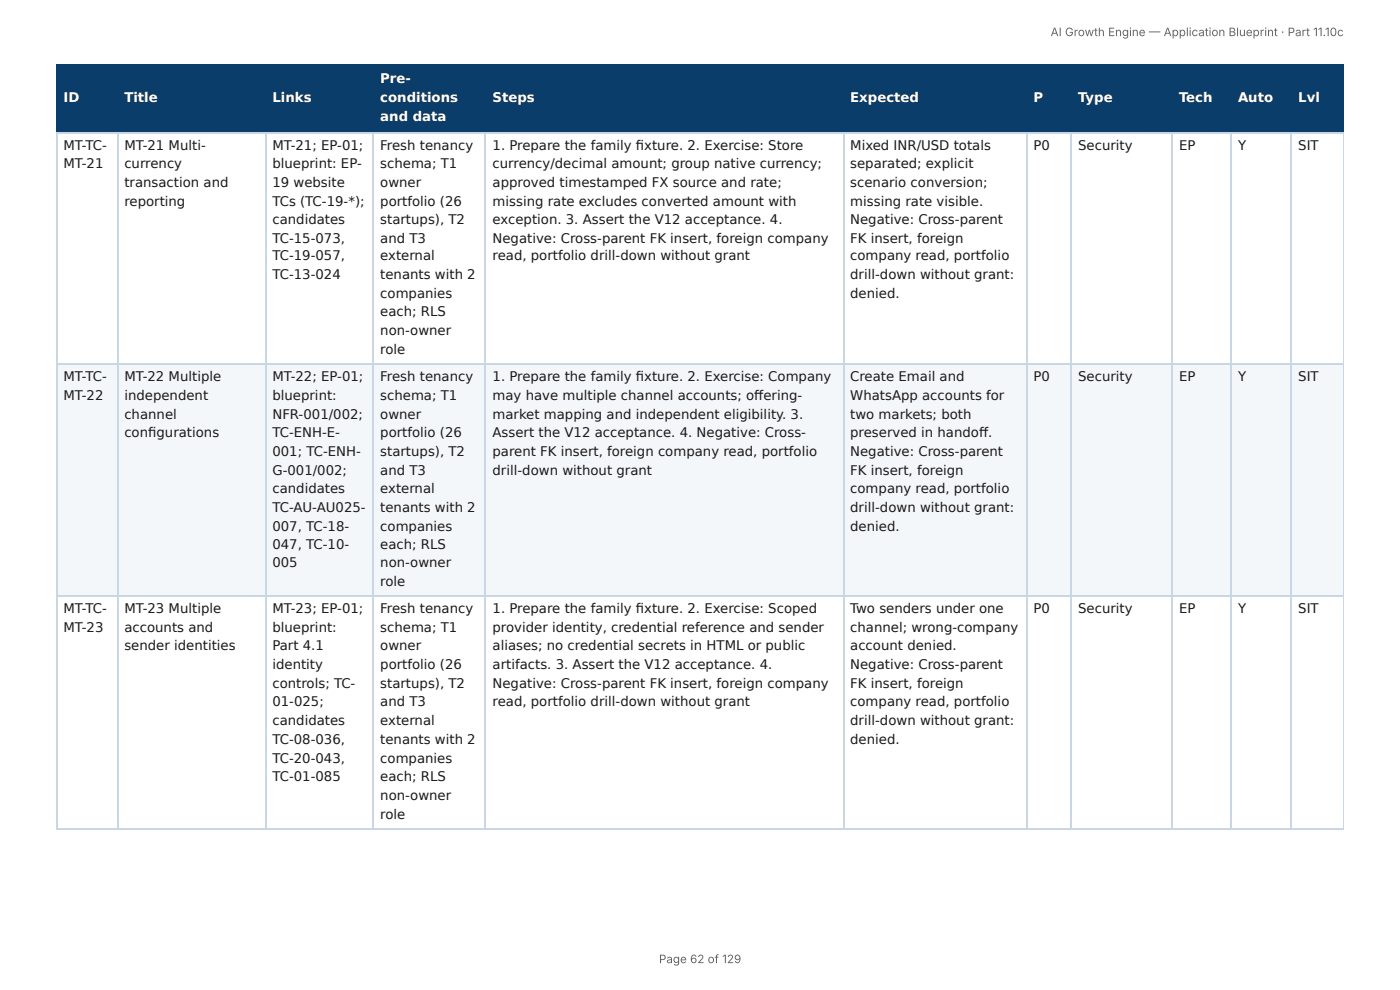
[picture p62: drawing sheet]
<svg xmlns="http://www.w3.org/2000/svg" width="297mm" height="210mm" viewBox="0 0 297 210" stroke-linecap="round" stroke-linejoin="round" font-family="sans-serif">
<defs><g id="words">
<g font-size="2.8" fill="#fff">
<text x="80.8" y="17.7">Pre-</text>
<text x="13.5" y="21.7">ID</text>
<text x="26.4" y="21.7">Title</text>
<text x="57.9" y="21.7">Links</text>
<text x="80.8" y="21.7">conditions</text>
<text x="104.6" y="21.7">Steps</text>
<text x="180.6" y="21.7">Expected</text>
<text x="219.5" y="21.7">P</text>
<text x="229" y="21.7">Type</text>
<text x="250.4" y="21.7">Tech</text>
<text x="262.9" y="21.7">Auto</text>
<text x="275.7" y="21.7">Lvl</text>
<text x="80.8" y="25.7">and data</text>
</g>
<g font-size="2.8" fill="#1a1a1a">
<text x="13.5" y="31.8">MT-TC-</text>
<text x="13.5" y="35.7">MT-21</text>
<text x="26.4" y="31.8">MT-21 Multi-</text>
<text x="26.4" y="35.7">currency</text>
<text x="57.9" y="31.8">MT-21; EP-01;</text>
<text x="57.9" y="35.7">blueprint: EP-</text>
<text x="80.8" y="31.8">Fresh tenancy</text>
<text x="80.8" y="35.7">schema; T1</text>
<text x="104.6" y="31.8">1. Prepare the family fi xture. 2. Exercise: Store</text>
<text x="104.6" y="35.7">currency/decimal amount; group native currency;</text>
<text x="180.6" y="31.8">Mixed INR/USD totals</text>
<text x="180.6" y="35.7">separated; explicit</text>
<text x="219.5" y="31.8">P0</text>
<text x="229" y="31.8">Security</text>
<text x="250.4" y="31.8">EP</text>
<text x="262.9" y="31.8">Y</text>
<text x="275.7" y="31.8">SIT</text>
<text x="26.4" y="39.7">transaction and</text>
<text x="57.9" y="39.7">19 website</text>
<text x="80.8" y="39.7">owner</text>
<text x="104.6" y="39.7">approved timestamped FX source and rate;</text>
<text x="180.6" y="39.7">scenario conversion;</text>
<text x="26.4" y="43.7">reporting</text>
<text x="57.9" y="43.7">TCs (TC-19-*);</text>
<text x="57.9" y="47.6">candidates</text>
<text x="80.8" y="43.7">portfolio (26</text>
<text x="80.8" y="47.6">startups), T2</text>
<text x="104.6" y="43.7">missing rate excludes converted amount with</text>
<text x="104.6" y="47.6">exception. 3. Assert the V12 acceptance. 4.</text>
<text x="180.6" y="43.7">missing rate visible.</text>
<text x="180.6" y="47.6">Negative: Cross-parent</text>
<text x="57.9" y="51.6">TC-15-073,</text>
<text x="80.8" y="51.6">and T3</text>
<text x="104.6" y="51.6">Negative: Cross-parent FK insert, foreign company</text>
<text x="180.6" y="51.6">FK insert, foreign</text>
<text x="57.9" y="55.3">TC-19-057,</text>
<text x="57.9" y="59.3">TC-13-024</text>
<text x="80.8" y="55.3">external</text>
<text x="80.8" y="59.3">tenants with 2</text>
<text x="104.6" y="55.3">read, portfolio drill-down without grant</text>
<text x="180.6" y="55.3">company read, portfolio</text>
<text x="180.6" y="59.3">drill-down without grant:</text>
<text x="80.8" y="63.2">companies</text>
<text x="180.6" y="63.2">denied.</text>
<text x="80.8" y="67.2">each; RLS</text>
<text x="80.8" y="71.2">non-owner</text>
<text x="80.8" y="75.1">role</text>
<text x="13.5" y="81">MT-TC-</text>
<text x="26.4" y="81">MT-22 Multiple</text>
<text x="57.9" y="81">MT-22; EP-01;</text>
<text x="80.8" y="81">Fresh tenancy</text>
<text x="104.6" y="81">1. Prepare the family fi xture. 2. Exercise: Company</text>
<text x="180.6" y="81">Create Email and</text>
<text x="219.5" y="81">P0</text>
<text x="229" y="81">Security</text>
<text x="250.4" y="81">EP</text>
<text x="262.9" y="81">Y</text>
<text x="275.7" y="81">SIT</text>
<text x="13.5" y="84.9">MT-22</text>
<text x="26.4" y="84.9">independent</text>
<text x="26.4" y="88.9">channel</text>
<text x="57.9" y="84.9">blueprint:</text>
<text x="57.9" y="88.9">NFR-001/002;</text>
<text x="80.8" y="84.9">schema; T1</text>
<text x="80.8" y="88.9">owner</text>
<text x="104.6" y="84.9">may have multiple channel accounts; off ering-</text>
<text x="104.6" y="88.9">market mapping and independent eligibility. 3.</text>
<text x="180.6" y="84.9">WhatsApp accounts for</text>
<text x="180.6" y="88.9">two markets; both</text>
<text x="26.4" y="92.9">confi gurations</text>
<text x="57.9" y="92.9">TC-ENH-E-</text>
<text x="80.8" y="92.9">portfolio (26</text>
<text x="104.6" y="92.9">Assert the V12 acceptance. 4. Negative: Cross-</text>
<text x="180.6" y="92.9">preserved in handoff .</text>
<text x="57.9" y="96.8">001; TC-ENH-</text>
<text x="57.9" y="100.8">G-001/002;</text>
<text x="80.8" y="96.8">startups), T2</text>
<text x="80.8" y="100.8">and T3</text>
<text x="104.6" y="96.8">parent FK insert, foreign company read, portfolio</text>
<text x="104.6" y="100.8">drill-down without grant</text>
<text x="180.6" y="96.8">Negative: Cross-parent</text>
<text x="180.6" y="100.8">FK insert, foreign</text>
<text x="57.9" y="104.8">candidates</text>
<text x="80.8" y="104.8">external</text>
<text x="180.6" y="104.8">company read, portfolio</text>
<text x="57.9" y="108.7">TC-AU-AU025-</text>
<text x="57.9" y="112.7">007, TC-18-</text>
<text x="80.8" y="108.7">tenants with 2</text>
<text x="80.8" y="112.7">companies</text>
<text x="180.6" y="108.7">drill-down without grant:</text>
<text x="180.6" y="112.7">denied.</text>
<text x="57.9" y="116.7">047, TC-10-</text>
<text x="80.8" y="116.7">each; RLS</text>
<text x="57.9" y="120.4">005</text>
<text x="80.8" y="120.4">non-owner</text>
<text x="80.8" y="124.4">role</text>
<text x="13.5" y="130.2">MT-TC-</text>
<text x="26.4" y="130.2">MT-23 Multiple</text>
<text x="57.9" y="130.2">MT-23; EP-01;</text>
<text x="80.8" y="130.2">Fresh tenancy</text>
<text x="104.6" y="130.2">1. Prepare the family fi xture. 2. Exercise: Scoped</text>
<text x="180.6" y="130.2">Two senders under one</text>
<text x="219.5" y="130.2">P0</text>
<text x="229" y="130.2">Security</text>
<text x="250.4" y="130.2">EP</text>
<text x="262.9" y="130.2">Y</text>
<text x="275.7" y="130.2">SIT</text>
<text x="13.5" y="134.1">MT-23</text>
<text x="26.4" y="134.1">accounts and</text>
<text x="57.9" y="134.1">blueprint:</text>
<text x="80.8" y="134.1">schema; T1</text>
<text x="104.6" y="134.1">provider identity, credential reference and sender</text>
<text x="180.6" y="134.1">channel; wrong-company</text>
<text x="26.4" y="138.1">sender identities</text>
<text x="57.9" y="138.1">Part 4.1</text>
<text x="57.9" y="142.1">identity</text>
<text x="80.8" y="138.1">owner</text>
<text x="80.8" y="142.1">portfolio (26</text>
<text x="104.6" y="138.1">aliases; no credential secrets in HTML or public</text>
<text x="104.6" y="142.1">artifacts. 3. Assert the V12 acceptance. 4.</text>
<text x="180.6" y="138.1">account denied.</text>
<text x="180.6" y="142.1">Negative: Cross-parent</text>
<text x="57.9" y="146.1">controls; TC-</text>
<text x="80.8" y="146.1">startups), T2</text>
<text x="104.6" y="146.1">Negative: Cross-parent FK insert, foreign company</text>
<text x="180.6" y="146.1">FK insert, foreign</text>
<text x="57.9" y="150">01-025;</text>
<text x="57.9" y="154">candidates</text>
<text x="80.8" y="150">and T3</text>
<text x="80.8" y="154">external</text>
<text x="104.6" y="150">read, portfolio drill-down without grant</text>
<text x="180.6" y="150">company read, portfolio</text>
<text x="180.6" y="154">drill-down without grant:</text>
<text x="57.9" y="158">TC-08-036,</text>
<text x="57.9" y="161.9">TC-20-043,</text>
<text x="80.8" y="158">tenants with 2</text>
<text x="80.8" y="161.9">companies</text>
<text x="180.6" y="158">denied.</text>
<text x="57.9" y="165.9">TC-01-085</text>
<text x="80.8" y="165.9">each; RLS</text>
<text x="80.8" y="169.9">non-owner</text>
<text x="80.8" y="173.8">role</text>
</g>
<g font-size="2.5" fill="#666">
<text x="223.1" y="7.7">AI Growth Engine — Application Blueprint · Part 11.10c</text>
<text x="140" y="204.5">Page 62 of 129</text>
</g>
</g></defs>
<g fill="#0b3d6b">
<path d="M12.2 14h12.7v14h-12.7z"/>
<path d="M24.9 14h31.5v14h-31.5z"/>
<path d="M56.4 14h23v14h-23z"/>
<path d="M79.4 14h23.8v14h-23.8z"/>
<path d="M103.2 14h75.9v14h-75.9z"/>
<path d="M179.1 14h38.9v14h-38.9z"/>
<path d="M218 14h9.5v14h-9.5z"/>
<path d="M227.5 14h21.5v14h-21.5z"/>
<path d="M249 14h12.4v14h-12.4z"/>
<path d="M261.4 14h13v14h-13z"/>
<path d="M274.4 14h11v14h-11z"/>
</g>
<g fill="#f4f7fa">
<path d="M12.2 77.5h12.7v49.2h-12.7z"/>
<path d="M24.9 77.5h31.5v49.2h-31.5z"/>
<path d="M56.4 77.5h23v49.2h-23z"/>
<path d="M79.4 77.5h23.8v49.2h-23.8z"/>
<path d="M103.2 77.5h75.9v49.2h-75.9z"/>
<path d="M179.1 77.5h38.9v49.2h-38.9z"/>
<path d="M218 77.5h9.5v49.2h-9.5z"/>
<path d="M227.5 77.5h21.5v49.2h-21.5z"/>
<path d="M249 77.5h12.4v49.2h-12.4z"/>
<path d="M261.4 77.5h13v49.2h-13z"/>
<path d="M274.4 77.5h11v49.2h-11z"/>
</g>
<g fill="none" stroke="#0b3d6b" stroke-width=".26">
<path d="M11.9 13.9h273.5M12 13.8v14.5M25 13.8v14.5M56.5 13.8v14.5M79.2 13.8v14.5M103.1 13.8v14.5M179.3 13.8v14.5M218.1 13.8v14.5M227.4 13.8v14.5M248.8 13.8v14.5M261.5 13.8v14.5M274.2 13.8v14.5"/>
<path d="M11.9 28.2h273.5"/>
</g>
<path d="M285.3 13.8v14.5" fill="none" stroke="#0b3d6b" stroke-width=".21"/>
<g fill="none" stroke="#c9d6e3" stroke-width=".26">
<path d="M11.9 28.2h273.5M12 28.3v147.6M25 28.3v147.6M56.5 28.3v147.6M79.2 28.3v147.6M103.1 28.3v147.6M179.3 28.3v147.6M218.1 28.3v147.6M227.4 28.3v147.6M248.8 28.3v147.6M261.5 28.3v147.6M274.2 28.3v147.6"/>
<path d="M11.9 77.4h273.5M11.9 126.6h273.5M11.9 176.1h273.5"/>
</g>
<path d="M285.3 28.3v147.6" fill="none" stroke="#c9d6e3" stroke-width=".21"/>
<use href="#words"/>
</svg>
